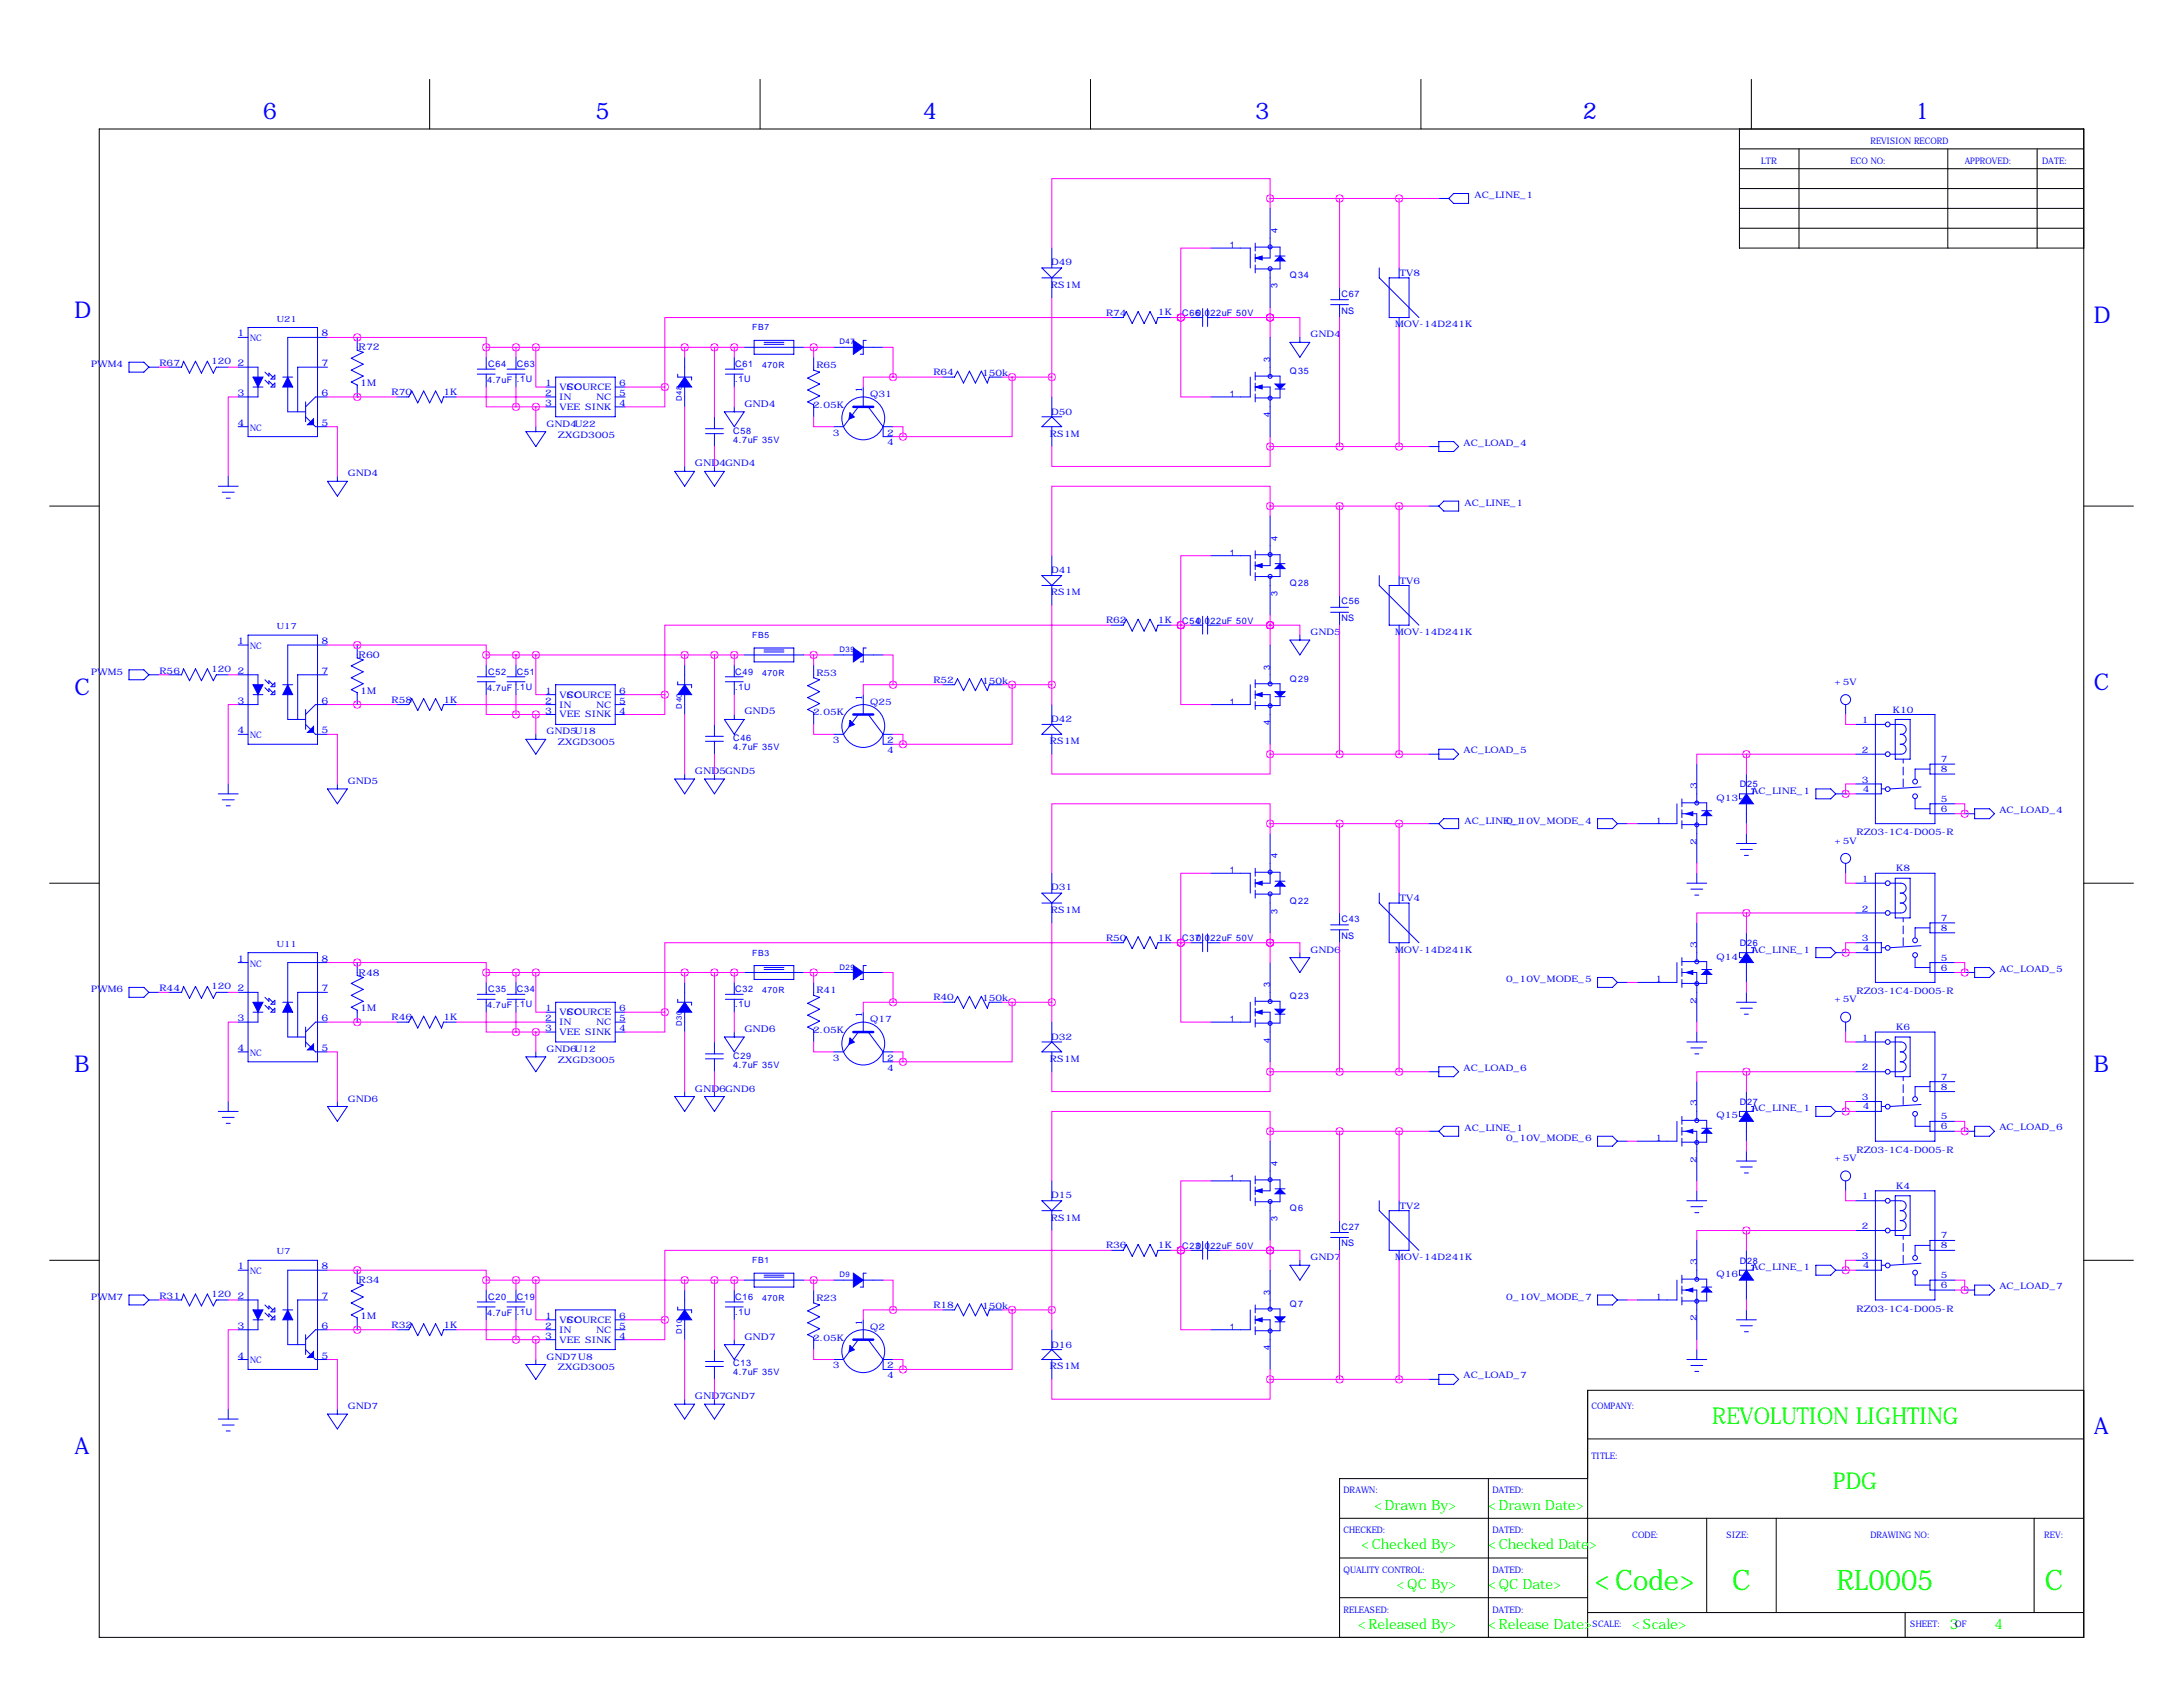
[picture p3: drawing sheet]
<svg xmlns="http://www.w3.org/2000/svg" width="559mm" height="432mm" viewBox="0 0 559 432" stroke-linecap="round" stroke-linejoin="round" font-family="sans-serif">
<defs><g id="words">
<g font-size="7.3" fill="#0f0">
<text x="408.3" y="407">&lt;Code&gt;</text>
<text x="443.4" y="407">C</text>
<text x="470.2" y="407">RL0005</text>
<text x="523.4" y="407">C</text>
</g>
<g font-size="5.9" fill="#00f">
<text x="67.3" y="30.5">6</text>
<text x="152.4" y="30.5">5</text>
<text x="236.2" y="30.5">4</text>
<text x="321.3" y="30.5">3</text>
<text x="405.1" y="30.5">2</text>
<text x="490.2" y="30.5">1</text>
<text x="19" y="81.3">D</text>
<text x="535.9" y="82.6">D</text>
<text x="19" y="177.8">C</text>
<text x="535.9" y="176.5">C</text>
<text x="19" y="274.3">B</text>
<text x="535.9" y="274.3">B</text>
<text x="535.9" y="367">A</text>
<text x="19" y="372.1">A</text>
</g>
<g font-size="5.9" fill="#0f0">
<text x="438.3" y="364.5">REVOLUTION LIGHTING</text>
<text x="469.3" y="381.1">PDG</text>
</g>
<g font-size="3.6" fill="#0f0">
<text x="351.8" y="386.4">&lt;Drawn By&gt;</text>
<text x="381" y="386.4">&lt;Drawn Date&gt;</text>
<text x="348.5" y="396.6">&lt;Checked By&gt;</text>
<text x="381" y="396.6">&lt;Checked Date&gt;</text>
<text x="357.6" y="406.7">&lt;QC By&gt;</text>
<text x="381" y="406.7">&lt;QC Date&gt;</text>
<text x="347.6" y="416.9">&lt;Released By&gt;</text>
<text x="381" y="416.9">&lt;Release Date&gt;</text>
<text x="417.8" y="416.9">&lt;Scale&gt;</text>
<text x="499.1" y="416.9">3</text>
<text x="510.5" y="416.9">4</text>
</g>
<g font-size="2.4" fill="#00f">
<text x="60.8" y="86.1">1</text>
<text x="82.3" y="86.1">8</text>
<text x="91.8" y="89.7">R72</text>
<text x="60.8" y="93.7">2</text>
<text x="82.3" y="93.7">7</text>
<text x="60.8" y="101.3">3</text>
<text x="82.3" y="101.3">6</text>
<text x="92.2" y="98.8">1M</text>
<text x="190.6" y="104.1">GND4</text>
<text x="60.8" y="109">4</text>
<text x="82.3" y="109">5</text>
<text x="177.9" y="119.4">GND4GND4</text>
<text x="60.8" y="164.8">1</text>
<text x="82.3" y="164.8">8</text>
<text x="60.8" y="172.5">2</text>
<text x="82.3" y="172.5">7</text>
<text x="91.8" y="168.4">R60</text>
<text x="92.2" y="177.5">1M</text>
<text x="60.8" y="180.1">3</text>
<text x="82.3" y="180.1">6</text>
<text x="190.6" y="182.9">GND5</text>
<text x="60.8" y="187.7">4</text>
<text x="82.3" y="187.7">5</text>
<text x="177.9" y="198.1">GND5GND5</text>
<text x="60.8" y="246.1">1</text>
<text x="82.3" y="246.1">8</text>
<text x="91.8" y="249.7">R48</text>
<text x="60.8" y="253.7">2</text>
<text x="82.3" y="253.7">7</text>
<text x="60.8" y="261.4">3</text>
<text x="82.3" y="261.4">6</text>
<text x="92.2" y="258.8">1M</text>
<text x="60.8" y="269">4</text>
<text x="82.3" y="269">5</text>
<text x="190.6" y="264.2">GND6</text>
<text x="177.9" y="279.4">GND6GND6</text>
<text x="60.8" y="324.9">1</text>
<text x="82.3" y="324.9">8</text>
<text x="91.8" y="328.5">R34</text>
<text x="60.8" y="332.5">2</text>
<text x="82.3" y="332.5">7</text>
<text x="60.8" y="340.1">3</text>
<text x="82.3" y="340.1">6</text>
<text x="92.2" y="337.6">1M</text>
<text x="60.8" y="347.7">4</text>
<text x="82.3" y="347.7">5</text>
<text x="190.6" y="342.9">GND7</text>
<text x="177.9" y="358.1">GND7GND7</text>
</g>
<g font-size="2.3" fill="#00f">
<text x="450.8" y="41.9">LTR</text>
<text x="473.7" y="41.9">ECO NO:</text>
<text x="478.8" y="36.8">REVISION RECORD</text>
<text x="502.9" y="41.9">APPROVED:</text>
<text x="522.7" y="41.9">DATE:</text>
<text x="377.4" y="50.8">AC_LINE_1</text>
<text x="327" y="59.7" transform="rotate(-90 327 59.7)">4</text>
<text x="314.8" y="63.5">1</text>
<text x="269.1" y="67.8">D49</text>
<text x="330.2" y="71.3">Q34</text>
<text x="358.4" y="70.6">TV8</text>
<text x="269" y="73.6">RS1M</text>
<text x="327" y="73.8" transform="rotate(-90 327 73.8)">3</text>
<text x="343.4" y="75.9">C67</text>
<text x="283.1" y="80.8">R74</text>
<text x="296.4" y="80.8">1K</text>
<text x="302.6" y="80.9">C66</text>
<text x="306.2" y="80.9">0.022uF 50V</text>
<text x="343.4" y="80.3">NS</text>
<text x="357.1" y="83.8">MOV-14D241K</text>
<text x="64" y="87.4">NC</text>
<text x="335.5" y="86.4">GND4</text>
<text x="23.4" y="94">PWM4</text>
<text x="40.8" y="93.7">R67</text>
<text x="54.1" y="93.2">120</text>
<text x="125" y="94">C64</text>
<text x="132.3" y="94">C63</text>
<text x="188.2" y="94">C61</text>
<text x="209" y="94.2">R65</text>
<text x="325.1" y="92.7" transform="rotate(-90 325.1 92.7)">3</text>
<text x="330.2" y="95.8">Q35</text>
<text x="100.3" y="101.1">R70</text>
<text x="113.5" y="101.1">1K</text>
<text x="124.7" y="98">4.7uF</text>
<text x="132.3" y="97.8">.1U</text>
<text x="139.5" y="98.8">1</text>
<text x="139.5" y="101.3">2</text>
<text x="143.3" y="99.8">VCC</text>
<text x="145.1" y="99.8">SOURCE</text>
<text x="158.5" y="101.3">5</text>
<text x="158.5" y="98.8">6</text>
<text x="188.2" y="97.8">.1U</text>
<text x="220.7" y="100.6" transform="rotate(-90 220.7 100.6)">1</text>
<text x="222.8" y="101.6">Q31</text>
<text x="238.9" y="96">R64</text>
<text x="251.4" y="96.2">150k</text>
<text x="314.8" y="101.6">1</text>
<text x="139.5" y="103.9">3</text>
<text x="143.3" y="102.4">IN</text>
<text x="143.3" y="104.9">VEE SINK</text>
<text x="152.7" y="102.4">NC</text>
<text x="158.5" y="103.9">4</text>
<text x="208.2" y="104.4">2.05K</text>
<text x="269.1" y="106.2">D50</text>
<text x="325.1" y="106.8" transform="rotate(-90 325.1 106.8)">4</text>
<text x="64" y="110.2">NC</text>
<text x="139.9" y="109.2">GND4U22</text>
<text x="142.8" y="112">ZXGD3005</text>
<text x="187.7" y="111">C58</text>
<text x="187.7" y="113.3">4.7uF 35V</text>
<text x="213.2" y="111.5">3</text>
<text x="227.1" y="111.5">2</text>
<text x="268.7" y="111.8">RS1M</text>
<text x="227.1" y="114">4</text>
<text x="374.6" y="114">AC_LOAD_4</text>
<text x="89.1" y="121.9">GND4</text>
<text x="374.9" y="129.5">AC_LINE_1</text>
<text x="314.8" y="142.2">1</text>
<text x="327" y="138.4" transform="rotate(-90 327 138.4)">4</text>
<text x="269.1" y="146.6">D41</text>
<text x="330.2" y="150">Q28</text>
<text x="358.4" y="149.4">TV6</text>
<text x="269" y="152.4">RS1M</text>
<text x="327" y="152.6" transform="rotate(-90 327 152.6)">3</text>
<text x="343.4" y="154.7">C56</text>
<text x="283.1" y="159.5">R62</text>
<text x="296.4" y="159.5">1K</text>
<text x="302.6" y="159.7">C54</text>
<text x="306.2" y="159.7">0.022uF 50V</text>
<text x="343.4" y="159">NS</text>
<text x="64" y="166.1">NC</text>
<text x="335.5" y="162.6">GND5</text>
<text x="357.1" y="162.5">MOV-14D241K</text>
<text x="23.4" y="172.7">PWM5</text>
<text x="40.8" y="172.4">R56</text>
<text x="54.1" y="172">120</text>
<text x="125" y="172.7">C52</text>
<text x="132.3" y="172.7">C51</text>
<text x="188.2" y="172.7">C49</text>
<text x="209" y="173">R53</text>
<text x="325.1" y="171.5" transform="rotate(-90 325.1 171.5)">3</text>
<text x="100.3" y="179.8">R58</text>
<text x="113.5" y="179.8">1K</text>
<text x="124.7" y="176.8">4.7uF</text>
<text x="132.3" y="176.5">.1U</text>
<text x="139.5" y="177.5">1</text>
<text x="143.3" y="178.6">VCC</text>
<text x="145.1" y="178.6">SOURCE</text>
<text x="158.5" y="177.5">6</text>
<text x="188.2" y="176.5">.1U</text>
<text x="220.7" y="179.3" transform="rotate(-90 220.7 179.3)">1</text>
<text x="238.9" y="174.8">R52</text>
<text x="251.4" y="175">150k</text>
<text x="330.2" y="174.5">Q29</text>
<text x="469.6" y="175.3">+5V</text>
<text x="139.5" y="180.1">2</text>
<text x="139.5" y="182.6">3</text>
<text x="143.3" y="181.1">IN</text>
<text x="143.3" y="183.6">VEE SINK</text>
<text x="152.7" y="181.1">NC</text>
<text x="158.5" y="182.6">4</text>
<text x="158.5" y="180.1">5</text>
<text x="208.2" y="183.1">2.05K</text>
<text x="222.8" y="180.3">Q25</text>
<text x="269.1" y="184.9">D42</text>
<text x="314.8" y="180.3">1</text>
<text x="325.1" y="185.6" transform="rotate(-90 325.1 185.6)">4</text>
<text x="476.6" y="185.1">1</text>
<text x="484.6" y="182.4">K10</text>
<text x="64" y="189">NC</text>
<text x="139.9" y="188">GND5U18</text>
<text x="142.8" y="190.7">ZXGD3005</text>
<text x="187.7" y="189.7">C46</text>
<text x="213.2" y="190.2">3</text>
<text x="227.1" y="190.2">2</text>
<text x="268.7" y="190.5">RS1M</text>
<text x="187.7" y="192">4.7uF 35V</text>
<text x="227.1" y="192.8">4</text>
<text x="374.6" y="192.8">AC_LOAD_5</text>
<text x="476.6" y="192.7">2</text>
<text x="496.8" y="195.1">7</text>
<text x="496.8" y="197.6">8</text>
<text x="89.1" y="200.7">GND5</text>
<text x="434.3" y="201.9" transform="rotate(-90 434.3 201.9)">3</text>
<text x="445.4" y="201.6">D25</text>
<text x="448.3" y="203.2">AC_LINE_1</text>
<text x="476.6" y="200.3">3</text>
<text x="476.9" y="202.7">4</text>
<text x="439.4" y="205">Q13</text>
<text x="496.8" y="205.2">5</text>
<text x="496.8" y="207.8">6</text>
<text x="511.8" y="208">AC_LOAD_4</text>
<text x="374.9" y="210.8">AC_LINE_1</text>
<text x="385.6" y="210.8">0_10V_MODE_4</text>
<text x="423.8" y="210.8">1</text>
<text x="469.6" y="215.9">+5V</text>
<text x="475.2" y="213.9">RZ03-1C4-D005-R</text>
<text x="327" y="219.7" transform="rotate(-90 327 219.7)">4</text>
<text x="434.3" y="216.3" transform="rotate(-90 434.3 216.3)">2</text>
<text x="269.1" y="227.8">D31</text>
<text x="314.8" y="223.5">1</text>
<text x="476.6" y="225.7">1</text>
<text x="485.4" y="223">K8</text>
<text x="269" y="233.7">RS1M</text>
<text x="327" y="233.8" transform="rotate(-90 327 233.8)">3</text>
<text x="330.2" y="231.3">Q22</text>
<text x="358.4" y="230.6">TV4</text>
<text x="476.6" y="233.3">2</text>
<text x="343.4" y="236">C43</text>
<text x="496.8" y="235.7">7</text>
<text x="496.8" y="238.3">8</text>
<text x="283.1" y="240.8">R50</text>
<text x="296.4" y="240.8">1K</text>
<text x="302.6" y="240.9">C37</text>
<text x="306.2" y="240.9">0.022uF 50V</text>
<text x="335.5" y="243.8">GND6</text>
<text x="343.4" y="240.3">NS</text>
<text x="357.1" y="243.8">MOV-14D241K</text>
<text x="434.3" y="242.6" transform="rotate(-90 434.3 242.6)">3</text>
<text x="439.4" y="245.6">Q14</text>
<text x="445.4" y="242.2">D26</text>
<text x="448.3" y="243.8">AC_LINE_1</text>
<text x="476.6" y="240.9">3</text>
<text x="476.9" y="243.3">4</text>
<text x="496.8" y="245.9">5</text>
<text x="64" y="247.4">NC</text>
<text x="385.6" y="251.5">0_10V_MODE_5</text>
<text x="423.8" y="251.5">1</text>
<text x="496.8" y="248.4">6</text>
<text x="511.8" y="248.7">AC_LOAD_5</text>
<text x="23.4" y="254">PWM6</text>
<text x="40.8" y="253.7">R44</text>
<text x="54.1" y="253.2">120</text>
<text x="125" y="254">C35</text>
<text x="132.3" y="254">C34</text>
<text x="132.3" y="257.8">.1U</text>
<text x="188.2" y="254">C32</text>
<text x="188.2" y="257.8">.1U</text>
<text x="209" y="254.2">R41</text>
<text x="238.9" y="256">R40</text>
<text x="251.4" y="256.3">150k</text>
<text x="325.1" y="252.7" transform="rotate(-90 325.1 252.7)">3</text>
<text x="330.2" y="255.8">Q23</text>
<text x="434.3" y="256.9" transform="rotate(-90 434.3 256.9)">2</text>
<text x="469.6" y="256.5">+5V</text>
<text x="475.2" y="254.5">RZ03-1C4-D005-R</text>
<text x="100.3" y="261.1">R46</text>
<text x="113.5" y="261.1">1K</text>
<text x="124.7" y="258.1">4.7uF</text>
<text x="139.5" y="258.8">1</text>
<text x="139.5" y="261.4">2</text>
<text x="139.5" y="263.9">3</text>
<text x="143.3" y="259.8">VCC</text>
<text x="143.3" y="262.4">IN</text>
<text x="145.1" y="259.8">SOURCE</text>
<text x="152.7" y="262.4">NC</text>
<text x="158.5" y="263.9">4</text>
<text x="158.5" y="261.4">5</text>
<text x="158.5" y="258.8">6</text>
<text x="220.7" y="260.6" transform="rotate(-90 220.7 260.6)">1</text>
<text x="222.8" y="261.6">Q17</text>
<text x="314.8" y="261.6">1</text>
<text x="485.4" y="263.7">K6</text>
<text x="139.9" y="269.2">GND6U12</text>
<text x="143.3" y="264.9">VEE SINK</text>
<text x="208.2" y="264.4">2.05K</text>
<text x="269.1" y="266.2">D32</text>
<text x="325.1" y="266.9" transform="rotate(-90 325.1 266.9)">4</text>
<text x="476.6" y="266.3">1</text>
<text x="64" y="270.2">NC</text>
<text x="142.8" y="272">ZXGD3005</text>
<text x="187.7" y="271">C29</text>
<text x="187.7" y="273.3">4.7uF 35V</text>
<text x="213.2" y="271.5">3</text>
<text x="227.1" y="271.5">2</text>
<text x="227.1" y="274">4</text>
<text x="268.7" y="271.8">RS1M</text>
<text x="374.6" y="274.1">AC_LOAD_6</text>
<text x="476.6" y="274">2</text>
<text x="89.1" y="281.9">GND6</text>
<text x="476.6" y="281.6">3</text>
<text x="496.8" y="276.4">7</text>
<text x="496.8" y="278.9">8</text>
<text x="434.3" y="283.2" transform="rotate(-90 434.3 283.2)">3</text>
<text x="439.4" y="286.3">Q15</text>
<text x="445.4" y="282.8">D27</text>
<text x="448.3" y="284.5">AC_LINE_1</text>
<text x="476.9" y="284">4</text>
<text x="496.8" y="286.5">5</text>
<text x="374.9" y="289.6">AC_LINE_1</text>
<text x="385.6" y="292.1">0_10V_MODE_6</text>
<text x="423.8" y="292.1">1</text>
<text x="496.8" y="289.1">6</text>
<text x="511.8" y="289.3">AC_LOAD_6</text>
<text x="327" y="298.4" transform="rotate(-90 327 298.4)">4</text>
<text x="434.3" y="297.6" transform="rotate(-90 434.3 297.6)">2</text>
<text x="469.6" y="297.2">+5V</text>
<text x="475.2" y="295.1">RZ03-1C4-D005-R</text>
<text x="314.8" y="302.3">1</text>
<text x="485.4" y="304.3">K4</text>
<text x="269.1" y="306.6">D15</text>
<text x="330.2" y="310">Q6</text>
<text x="358.4" y="309.4">TV2</text>
<text x="476.6" y="307">1</text>
<text x="269" y="312.4">RS1M</text>
<text x="327" y="312.6" transform="rotate(-90 327 312.6)">3</text>
<text x="343.4" y="314.7">C27</text>
<text x="476.6" y="314.6">2</text>
<text x="496.8" y="317">7</text>
<text x="283.1" y="319.5">R36</text>
<text x="296.4" y="319.5">1K</text>
<text x="302.6" y="319.7">C23</text>
<text x="306.2" y="319.7">0.022uF 50V</text>
<text x="335.5" y="322.6">GND7</text>
<text x="343.4" y="319">NS</text>
<text x="357.1" y="322.6">MOV-14D241K</text>
<text x="434.3" y="323.8" transform="rotate(-90 434.3 323.8)">3</text>
<text x="445.4" y="323.5">D28</text>
<text x="476.6" y="322.2">3</text>
<text x="496.8" y="319.5">8</text>
<text x="64" y="326.1">NC</text>
<text x="439.4" y="326.9">Q16</text>
<text x="448.3" y="325.1">AC_LINE_1</text>
<text x="476.9" y="324.6">4</text>
<text x="496.8" y="327.2">5</text>
<text x="496.8" y="329.7">6</text>
<text x="511.8" y="329.9">AC_LOAD_7</text>
<text x="23.4" y="332.7">PWM7</text>
<text x="40.8" y="332.5">R31</text>
<text x="54.1" y="332">120</text>
<text x="125" y="332.7">C20</text>
<text x="132.3" y="332.7">C19</text>
<text x="188.2" y="332.7">C16</text>
<text x="209" y="333">R23</text>
<text x="238.9" y="334.8">R18</text>
<text x="251.4" y="335">150k</text>
<text x="325.1" y="331.5" transform="rotate(-90 325.1 331.5)">3</text>
<text x="330.2" y="334.5">Q7</text>
<text x="385.6" y="332.7">0_10V_MODE_7</text>
<text x="423.8" y="332.7">1</text>
<text x="475.2" y="335.8">RZ03-1C4-D005-R</text>
<text x="100.3" y="339.9">R32</text>
<text x="113.5" y="339.8">1K</text>
<text x="124.7" y="336.8">4.7uF</text>
<text x="132.3" y="336.5">.1U</text>
<text x="139.5" y="337.6">1</text>
<text x="139.5" y="340.1">2</text>
<text x="143.3" y="338.6">VCC</text>
<text x="143.3" y="341.1">IN</text>
<text x="145.1" y="338.6">SOURCE</text>
<text x="152.7" y="341.1">NC</text>
<text x="158.5" y="340.1">5</text>
<text x="158.5" y="337.6">6</text>
<text x="188.2" y="336.5">.1U</text>
<text x="220.7" y="339.3" transform="rotate(-90 220.7 339.3)">1</text>
<text x="222.8" y="340.4">Q2</text>
<text x="314.8" y="340.4">1</text>
<text x="434.3" y="338.2" transform="rotate(-90 434.3 338.2)">2</text>
<text x="139.5" y="342.6">3</text>
<text x="139.9" y="348">GND7U8</text>
<text x="143.3" y="343.7">VEE SINK</text>
<text x="158.5" y="342.6">4</text>
<text x="208.2" y="343.2">2.05K</text>
<text x="269.1" y="344.9">D16</text>
<text x="325.1" y="345.6" transform="rotate(-90 325.1 345.6)">4</text>
<text x="64" y="349">NC</text>
<text x="142.8" y="350.8">ZXGD3005</text>
<text x="187.7" y="349.8">C13</text>
<text x="187.7" y="352">4.7uF 35V</text>
<text x="213.2" y="350.2">3</text>
<text x="227.1" y="350.2">2</text>
<text x="227.1" y="352.8">4</text>
<text x="268.7" y="350.5">RS1M</text>
<text x="374.6" y="352.8">AC_LOAD_7</text>
<text x="89.1" y="360.7">GND7</text>
<text x="407.4" y="360.7">COMPANY:</text>
<text x="407.4" y="373.4">TITLE:</text>
<text x="343.9" y="382.3">DRAWN:</text>
<text x="382" y="382.3">DATED:</text>
<text x="343.9" y="392.4">CHECKED:</text>
<text x="382" y="392.4">DATED:</text>
<text x="417.8" y="393.7">CODE:</text>
<text x="442" y="393.7">SIZE:</text>
<text x="478.8" y="393.7">DRAWING NO:</text>
<text x="523.2" y="393.7">REV:</text>
<text x="343.9" y="402.6">QUALITY CONTROL:</text>
<text x="382" y="402.6">DATED:</text>
<text x="343.9" y="412.7">RELEASED:</text>
<text x="382" y="412.7">DATED:</text>
<text x="407.7" y="416.6">SCALE:</text>
<text x="488.9" y="416.6">SHEET:</text>
<text x="500.5" y="416.6">OF</text>
</g>
<g font-size="2.2" fill="#00f">
<text x="70.9" y="82.3">U21</text>
<text x="192.5" y="84.6">FB7</text>
<text x="195.1" y="94.2">470R</text>
<text x="70.9" y="161">U17</text>
<text x="192.5" y="163.3">FB5</text>
<text x="195.1" y="173">470R</text>
<text x="70.9" y="242.3">U11</text>
<text x="192.5" y="244.6">FB3</text>
<text x="195.1" y="254.3">470R</text>
<text x="70.9" y="321.1">U7</text>
<text x="192.5" y="323.3">FB1</text>
<text x="195.1" y="333">470R</text>
</g>
<g font-size="2" fill="#00f">
<text x="214.9" y="88.1">D47</text>
<text x="174.5" y="102.6" transform="rotate(-90 174.5 102.6)">D48</text>
<text x="214.9" y="166.9">D39</text>
<text x="174.5" y="181.4" transform="rotate(-90 174.5 181.4)">D40</text>
<text x="214.9" y="248.2">D29</text>
<text x="174.5" y="262.6" transform="rotate(-90 174.5 262.6)">D30</text>
<text x="214.9" y="326.9">D9</text>
<text x="174.5" y="341.4" transform="rotate(-90 174.5 341.4)">D10</text>
</g>
</g></defs>
<g fill="none" stroke="#000" stroke-width=".26">
<path d="M25.4 33h508v386.1h-508zM110 20.3v12.7M194.6 20.3v12.7M279.1 20.3v12.7M363.7 20.3v12.7M445.3 38.1h88.1M445.3 33v30.5h88.1M448.3 20.3v12.7M460.5 38.1v25.4M498.6 38.1v25.4M521.5 38.1v25.4M445.3 48.3h88.1"/>
<path d="M445.3 43.2h88.1M445.3 53.3h88.1M445.3 58.4h88.1M12.7 129.5h12.7M533.4 129.5h12.7M12.7 226.1h12.7M533.4 226.1h12.7M12.7 322.6h12.7M533.4 322.6h12.7M533.4 355.9h-127v63.2M381 378.5v40.6M406.4 368.3h127"/>
<path d="M406.4 378.5h-63.5v40.6M342.9 388.6h190.5M342.9 398.8h63.5M436.9 388.6v24.1M454.7 388.6v24.1M520.7 388.6v24.1M342.9 408.9h63.5M406.4 412.7h127M487.7 412.7v6.4"/>
</g>
<g fill="none" stroke="#00f" stroke-width=".26">
<path d="M325.1 53.3v12.7h-3.8M368.3 50.8h2.5M370.8 50.8l1.3-1.3h3.8v2.6h-3.8zM266.7 71.1h5.1M266.7 68.6h5.1l-2.6 2.5zM269.2 63.5v5.1M269.2 71.1v5.1M307.8 79v4.6M309.1 79v4.6M309.9 63.5h10.1v5.1M321.3 63.2h6.4v2.3M321.3 62.2v2.1"/>
<path d="M321.3 65v2.1M321.3 67.8v2M325.1 68.8v9.9M326.4 65.5h2.5M327.7 66.8v2h-6.4M340.6 78h4.6M340.6 76.7h4.6M342.9 73.7v3M342.9 78v3.3M353.1 68.6v2.5l10.1 10.2M355.6 71.1h5.1v10.2h-5.1zM358.1 68.6v2.5"/>
<path d="M33 92.7h3.8l1.3 1.3-1.3 1.2h-3.8zM38.1 94h2.5M43.2 94h3.3l.5-1.5 1.5 3 1.5-3 1.6 3 1.5-3 1.5 3 .8-1.5h3M61 94h5v2.5M61 86.4h2.5M63.5 83.8h17.8v28h-17.8zM64.8 99.1h2.5M66 99.1v2.5h-5M67.8 95.2l1 1.1v-.8l1 1M67.8 97.3l1 1v-.8l1 1.1M69.3 97l1.1-1v1zM70.4 98v1.1h-1.1z"/>
<path d="M72.4 96.5h2.5M73.7 99.1v6.3h4.5M83.8 94h-7.6v11.4M83.8 86.4h-10.1v10.1M91.4 86.4v3.3l1.6 .5-3.1 1.5 3.1 1.5-3.1 1.5 3.1 1.6-3.1 1.5 1.5 .8v3M122.2 95.8h4.5M122.2 94.5h4.5M124.5 91.4v3.1M124.5 95.8v3.3M129.8 95.8h4.6M129.8 94.5h4.6M132.1 91.4v3.1"/>
<path d="M132.1 95.8v3.3M139.7 99.1h2.5M142.2 96.5h15.3v10.2h-15.3zM157.5 99.1h2.5M173.5 95.8v.7h3.5v.8M175.3 91.4v5.1M175.3 99.1v5M185.7 95.8h4.5M185.7 94.5h4.5M188 91.4v3.1M188 95.8v3.3M190.5 88.9h15.2"/>
<path d="M193 87.1h10.2v3.6h-10.2zM195.6 88.1h5.1M195.6 87.6h5.1M208.3 91.4v3.3l1.5 .5-3 1.6 3 1.5-3 1.5 3 1.5-3 1.6 1.5 .7v3.1M213.4 88.9h5M221 99.1v5M221 88.9h5.1M221.7 87.1h-.7v3.6h-.8M241.3 96.5h3l.8-1.5 1.5 3 1.6-3 1.5 3 1.5-3 1.5 3 .5-1.5h3.3M284.5 81.3h3l.8-1.5 1.5 3 1.5-3 1.6 3 1.5-3 1.5 3 .5-1.5h3.3M304.8 81.3h3M309.1 81.3h3.3"/>
<path d="M320 96.5v5.1h-10.1M321.3 99.1h3.8v12.7M321.3 96.3h6.4v2M321.3 95.2v2.1M321.3 98v2.1M325.1 86.4v9.9M326.4 99.6h2.5M327.7 99.6v2.3h-6.4M330.2 87.6h5.1l-2.6 3.8zM332.7 86.4v1.2M358.1 81.3v2.5M61 109.2h2.5"/>
<path d="M78.2 102.9v5M78.2 106.7l1.8 1.8M80.3 108.7l.5 .5h3M83.8 101.6h-3l-2.6 2.5M101.6 101.6h3l.8-1.5 1.5 3 1.6-3 1.5 3 1.5-3 1.5 3 .5-1.5h3.3M134.6 110.5h5.1l-2.5 3.8zM137.2 109.2v1.3M139.7 101.6h2.5M139.7 104.1h2.5M157.5 101.6h2.5M157.5 104.1h2.5M175.3 119.4v1.2"/>
<path d="M180.6 111h4.6M180.6 109.7h4.6M182.9 106.7v3M182.9 111v3.3M182.9 119.4v1.2M185.4 105.4h5.1l-2.5 3.8zM188 104.1v1.3M219.7 104.1l-3.8 5.1h-2.5M222.2 104.1l3.9 5.1M226.1 109.2h2.5M226.1 109.2v2.6h2.5M266.7 109.2l2.5-2.5 2.6 2.5z"/>
<path d="M266.7 106.7h5.1M269.2 101.6v5.1M269.2 109.2v5.1M321.3 100.8v2.1M365.8 114.3h2.5M368.3 113h3.8l1.3 1.3-1.3 1.3h-3.8zM55.9 124.5h5.1M56.9 126h3M57.9 127.5h1M58.4 121.9v2.6M83.8 123.2h5.1l-2.5 3.8zM86.4 121.9v1.3"/>
<path d="M172.7 120.6h5.1l-2.5 3.9zM180.3 120.6h5.1l-2.5 3.9zM325.1 132.1v12.7h-3.8M365.8 129.5h2.5M369.6 128.3h3.8v2.5h-3.8l-1.3-1.3zM266.7 149.9h5.1M266.7 147.3h5.1l-2.6 2.6zM269.2 142.2v5.1M269.2 149.9v5M307.8 157.7v4.6M309.1 157.7v4.6M309.9 142.2h10.1v5.1"/>
<path d="M321.3 142h6.4v2.3M321.3 141v2M321.3 143.8v2M321.3 146.6v2M325.1 147.6v9.9M326.4 144.3h2.5M327.7 145.5v2.1h-6.4M340.6 156.7h4.6M340.6 155.4h4.6M342.9 152.4v3M342.9 156.7v3.3M353.1 147.3v2.6l10.1 10.1"/>
<path d="M355.6 149.9h5.1v10.1h-5.1zM358.1 147.3v2.6M33 171.4h3.8l1.3 1.3-1.3 1.3h-3.8zM38.1 172.7h2.5M43.2 172.7h3.3l.5-1.5 1.5 3 1.5-3 1.6 3 1.5-3 1.5 3 .8-1.5h3M61 172.7h5v2.6M61 165.1h2.5M63.5 162.6h17.8v27.9h-17.8zM64.8 177.8h2.5M66 177.8v2.5h-5M67.8 174l1 1v-.8l1 1.1M67.8 176l1 1v-.7l1 1"/>
<path d="M70.4 176.8v1h-1.1zM70.4 174.8v1h-1.1zM72.4 175.3h2.5M73.7 177.8v6.3h4.5M83.8 165.1h-10.1v10.2M83.8 172.7h-7.6v11.4M91.4 165.1v3.3l1.6 .5-3.1 1.5 3.1 1.6-3.1 1.5 3.1 1.5-3.1 1.5 1.5 .8v3M122.2 174.5h4.5M122.2 173.2h4.5M124.5 170.2v3M124.5 174.5v3.3M129.8 174.5h4.6"/>
<path d="M129.8 173.2h4.6M132.1 170.2v3M132.1 174.5v3.3M139.7 177.8h2.5M142.2 175.3h15.3v10.1h-15.3zM157.5 177.8h2.5M173.5 174.5v.8h3.5v.7M175.3 170.2v5.1M175.3 177.8v5.1M185.7 174.5h4.5M185.7 173.2h4.5M188 170.2v3"/>
<path d="M188 174.5v3.3M190.5 167.6h15.2M193 165.9h10.2v3.5h-10.2zM195.6 166.9h5.1M195.6 166.4h5.1M208.3 170.2v3.3l1.5 .5-3 1.5 3 1.5-3 1.6 3 1.5-3 1.5 1.5 .8v3M213.4 167.6h5M221 177.8v5.1M221 167.6h5.1M221.7 165.9h-.7v3.5h-.8M241.3 175.3h3l.8-1.6 1.5 3.1 1.6-3.1 1.5 3.1 1.5-3.1 1.5 3.1 .5-1.5h3.3M284.5 160h3l.8-1.5 1.5 3 1.5-3 1.6 3 1.5-3 1.5 3 .5-1.5h3.3"/>
<path d="M304.8 160h3M309.1 160h3.3M320 175.3v5h-10.1M321.3 177.8h3.8v12.7M321.3 175h6.4v2M321.3 174v2M321.3 176.8v2M321.3 179.6v2M325.1 165.1v9.9M326.4 178.3h2.5M327.7 178.3v2.3h-6.4M330.2 163.8h5.1l-2.6 3.8z"/>
<path d="M332.7 162.6v1.2M358.1 160v2.6M61 188h2.5M78.2 181.6v5.1M78.2 185.4l1.8 1.8M80.3 187.5l.5 .5h3M83.8 180.3h-3l-2.6 2.6M101.6 180.3h3l.8-1.5 1.5 3.1 1.6-3.1 1.5 3.1 1.5-3.1 1.5 3.1 .5-1.6h3.3M134.6 189.2h5.1l-2.5 3.8zM137.2 188v1.2M139.7 180.3h2.5M139.7 182.9h2.5"/>
<path d="M157.5 180.3h2.5M157.5 182.9h2.5M172.7 199.4h5.1l-2.5 3.8zM175.3 198.1v1.3M180.3 199.4h5.1l-2.5 3.8zM180.6 189.7h4.6M180.6 188.5h4.6M182.9 185.4v3.1M182.9 189.7v3.3M182.9 198.1v1.3M185.4 184.1h5.1l-2.5 3.9zM188 182.9v1.2"/>
<path d="M219.7 182.9l-3.8 5.1h-2.5M222.2 182.9l3.9 5.1M226.1 188v2.5h2.5M226.1 188h2.5M266.7 185.4h5.1M269.2 180.3v5.1M269.2 188v5M269.2 185.4l2.6 2.6h-5.1zM365.8 193h2.5M368.3 191.8h3.8l1.3 1.2-1.3 1.3h-3.8zM434.3 195.6v9.9M447 198.1v5.1"/>
<path d="M472.4 180.3v2.6M475 185.4h7.6M475 193h7.6M480.1 182.9h15.2v27.9h-15.2zM483.9 185.4h2.5M483.9 193h2.5M485.1 184.1h3.8v10.2h-3.8zM486.4 185.4a1.27 1.27 0 0 1 1.5 1.3 1.27 1.27 0 0 1-1.5 1.2 1.29 1.29 0 0 1 1.5 1.3 1.29 1.29 0 0 1-1.5 1.3M486.4 190.5a1.27 1.27 0 0 1 1.5 1.3 1.27 1.27 0 0 1-1.5 1.2M487.2 194.3v1M487.2 196.3v2.1M487.2 199.4v2"/>
<path d="M494 196.8h-3.8v2.6M500.4 195.6h-6.4v2.5h6.4M55.9 203.2h5.1M56.9 204.7h3M57.9 206.2h1M58.4 200.7v2.5M83.8 201.9h5.1l-2.5 3.8zM86.4 200.7v1.2M325.1 213.4v12.7h-3.8M365.8 210.8h2.5M369.6 209.5h3.8v2.6h-3.8l-1.3-1.3zM408.9 209.5h3.8l1.3 1.3-1.3 1.3h-3.8z"/>
<path d="M414 210.8h2.6M429.3 205.7v5.1h-10.2M430.5 208.3h3.8v12.7M430.5 205.5h6.4v2M430.5 204.5v2M430.5 207.3v2M430.5 210.1v2M435.6 207.5h2.5M436.9 208.8v2.3h-6.4M444.5 215.9h5.1M445.5 217.4h3.1M446.5 218.9h1"/>
<path d="M447 205.7v5.1M447 213.4v2.5M448.3 201.9h.5v1.3h-3.5v1.3h.5M464.8 201.9h3.8l1.3 1.3-1.3 1.3h-3.8zM469.9 203.2h2.5M475 200.7h6.6v2.5h-6.6M481.6 201.9h1M490.2 204.5v2.5h3.8M491.7 201.4l-7.8 .5M500.4 205.7h-6.4v2.6h6.4M502.9 208.3h2.6M505.5 207h3.8l1.2 1.3-1.2 1.2h-3.8z"/>
<path d="M266.7 231.1h5.1M266.7 228.6h5.1l-2.6 2.5zM269.2 223.5v5.1M269.2 231.1v5.1M307.8 239v4.6M309.1 239v4.6M309.9 223.5h10.1v5.1M321.3 223.3h6.4v2.3M321.3 222.2v2.1M321.3 225v2.1M321.3 227.8v2.1M325.1 228.9v9.9"/>
<path d="M326.4 225.6h2.5M327.7 226.8v2.1h-6.4M340.6 238h4.6M340.6 236.7h4.6M342.9 233.7v3M342.9 238v3.3M353.1 228.6v2.5l10.1 10.2M355.6 231.1h5.1v10.2h-5.1zM358.1 228.6v2.5M431.8 226.1h5.1M432.8 227.6h3.1M433.8 229.1h1"/>
<path d="M434.3 223.5v2.6M434.3 236.2v9.9M447 238.8v5M472.4 221v2.5M475 226.1h7.6M475 233.7h7.6M480.1 223.5h15.2v28h-15.2zM483.9 226.1h2.5M483.9 233.7h2.5M485.1 224.8h3.8v10.1h-3.8zM486.4 226.1a1.27 1.27 0 0 1 1.5 1.2 1.27 1.27 0 0 1-1.5 1.3M486.4 228.6a1.27 1.27 0 0 1 1.5 1.3 1.27 1.27 0 0 1-1.5 1.2"/>
<path d="M486.4 231.2a1.27 1.27 0 0 1 1.5 1.2 1.27 1.27 0 0 1-1.5 1.3M487.2 234.9v1.1M487.2 237v2M494 237.5h-3.8v2.5M500.4 236.2h-6.4v2.6h6.4M33 252.7h3.8l1.3 1.3-1.3 1.3h-3.8zM38.1 254h2.5M43.2 254h3.3l.5-1.5 1.5 3 1.5-3 1.6 3 1.5-3 1.5 3 .8-1.5h3M61 246.4h2.5M61 254h5v2.5M63.5 243.8h17.8v28h-17.8zM64.8 259.1h2.5"/>
<path d="M66 259.1v2.5h-5M67.8 255.3l1 1v-.8l1 1M67.8 257.3l1 1v-.7l1 1M69.3 257l1.1-1v1zM70.4 258.1v1h-1.1zM72.4 256.5h2.5M73.7 259.1v6.3h4.5M83.8 246.4h-10.1v10.1M83.8 254h-7.6v11.4M91.4 246.4v3.3l1.6 .5-3.1 1.5 3.1 1.5-3.1 1.6 3.1 1.5-3.1 1.5 1.5 .8v3M122.2 255.8h4.5M122.2 254.5h4.5"/>
<path d="M124.5 251.5v3M124.5 255.8v3.3M129.8 255.8h4.6M129.8 254.5h4.6M132.1 251.5v3M132.1 255.8v3.3M139.7 259.1h2.5M142.2 256.5h15.3v10.2h-15.3zM157.5 259.1h2.5M173.5 255.8v.7h3.5v.8M175.3 251.5v5M175.3 259.1v5.1"/>
<path d="M185.7 255.8h4.5M185.7 254.5h4.5M188 251.5v3M188 255.8v3.3M190.5 248.9h15.2M193 247.1h10.2v3.6h-10.2zM195.6 248.2h5.1M195.6 247.6h5.1M208.3 251.5v3.3l1.5 .5-3 1.5 3 1.5-3 1.5 3 1.6-3 1.5 1.5 .8v3M213.4 248.9h5M221 259.1v5.1M221 248.9h5.1"/>
<path d="M221.7 247.1h-.7v3.6h-.8M241.3 256.5h3l.8-1.5 1.5 3.1 1.6-3.1 1.5 3.1 1.5-3.1 1.5 3.1 .5-1.6h3.3M284.5 241.3h3l.8-1.5 1.5 3 1.5-3 1.6 3 1.5-3 1.5 3 .5-1.5h3.3M304.8 241.3h3M309.1 241.3h3.3M320 256.5v5.1h-10.1M321.3 259.1h3.8v12.7M321.3 256.3h6.4v2M321.3 255.3v2M321.3 258.1v2M325.1 246.4v9.9M326.4 259.6h2.5"/>
<path d="M327.7 259.6v2.3h-6.4M330.2 245.1h5.1l-2.6 3.8zM332.7 243.8v1.3M358.1 241.3v2.5M408.9 250.2h3.8l1.3 1.3-1.3 1.2h-3.8zM414 251.5h2.6M429.3 246.4v5.1h-10.2M430.5 248.9h3.8v12.7M430.5 246.1h6.4v2.1M430.5 245.1v2M430.5 247.9v2M430.5 250.7v2"/>
<path d="M435.6 248.2h2.5M436.9 249.4v2.3h-6.4M444.5 256.5h5.1M445.5 258.1h3.1M446.5 259.6h1M447 246.4v5.1M447 254v2.5M448.3 242.6h.5v1.2h-3.5v1.3h.5M464.8 242.6h3.8l1.3 1.2-1.3 1.3h-3.8zM469.9 243.8h2.5M475 241.3h6.6v2.5h-6.6M481.6 242.6h1"/>
<path d="M487.2 240v2.1M490.2 245.1v2.5h3.8M491.7 242.1l-7.8 .5M500.4 246.4h-6.4v2.5h6.4M502.9 248.9h2.6M505.5 247.6h3.8l1.2 1.3-1.2 1.3h-3.8zM61 269.2h2.5M78.2 262.9v5.1M78.2 266.7l1.8 1.8M80.3 268.7l.5 .5h3M83.8 261.6h-3l-2.6 2.6M101.6 261.6h3l.8-1.5 1.5 3 1.6-3 1.5 3 1.5-3 1.5 3 .5-1.5h3.3"/>
<path d="M134.6 270.5h5.1l-2.5 3.8zM137.2 269.2v1.3M139.7 261.6h2.5M139.7 264.2h2.5M157.5 261.6h2.5M157.5 264.2h2.5M175.3 279.4v1.3M180.6 271h4.6M180.6 269.7h4.6M182.9 266.7v3M182.9 271v3.3M182.9 279.4v1.3"/>
<path d="M185.4 265.4h5.1l-2.5 3.8zM188 264.2v1.2M219.7 264.2l-3.8 5h-2.5M222.2 264.2l3.9 5M226.1 269.2v2.6h2.5M226.1 269.2h2.5M266.7 269.2l2.5-2.5 2.6 2.5zM266.7 266.7h5.1M269.2 261.6v5.1M269.2 269.2v5.1M321.3 260.9v2M365.8 274.3h2.5"/>
<path d="M368.3 273h3.8l1.3 1.3-1.3 1.3h-3.8zM431.8 266.7h5.1M432.8 268.2h3.1M433.8 269.7h1M434.3 264.2v2.5M434.3 276.9v9.9M447 279.4v5.1M472.4 261.6v2.6M475 266.7h7.6M475 274.3h7.6M480.1 264.2h15.2v27.9h-15.2zM483.9 266.7h2.5a1.27 1.27 0 0 1 1.5 1.3 1.27 1.27 0 0 1-1.5 1.2"/>
<path d="M483.9 274.3h2.5M485.1 265.4h3.8v10.2h-3.8zM486.4 269.3a1.27 1.27 0 0 1 1.5 1.2 1.27 1.27 0 0 1-1.5 1.3 1.29 1.29 0 0 1 1.5 1.2 1.29 1.29 0 0 1-1.5 1.3M487.2 275.6v1M487.2 277.6v2.1M494 278.1h-3.8v2.6M500.4 276.9h-6.4v2.5h6.4M55.9 284.5h5.1M56.9 286h3M57.9 287.5h1M58.4 281.9v2.6M83.8 283.2h5.1l-2.5 3.8z"/>
<path d="M86.4 281.9v1.3M172.7 280.7h5.1l-2.5 3.8zM180.3 280.7h5.1l-2.5 3.8zM325.1 292.1v12.7h-3.8M365.8 289.6h2.5M368.3 289.6l1.3-1.3h3.8v2.5h-3.8zM408.9 290.8h3.8l1.3 1.3-1.3 1.3h-3.8zM414 292.1h2.6M429.3 287v5.1h-10.2M430.5 289.6h3.8v12.7M430.5 286.8h6.4v2M430.5 285.8v2"/>
<path d="M430.5 288.5v2.1M430.5 291.3v2.1M435.6 288.8h2.5M436.9 290.1v2.3h-6.4M444.5 297.2h5.1M445.5 298.7h3.1M447 287v5.1M447 294.6v2.6M448.3 283.2h.5v1.3h-3.5v1.3h.5M464.8 283.2h3.8l1.3 1.3-1.3 1.3h-3.8zM469.9 284.5h2.5M475 281.9h6.6v2.6h-6.6"/>
<path d="M481.6 283.2h1M487.2 280.7v2M490.2 285.8v2.5h3.8M491.7 282.7l-7.8 .5M500.4 287h-6.4v2.6h6.4M502.9 289.6h2.6M505.5 288.3h3.8l1.2 1.3-1.2 1.2h-3.8zM266.7 309.9h5.1M266.7 307.3h5.1l-2.6 2.6zM269.2 302.3v5M269.2 309.9v5.1M307.8 317.8v4.5"/>
<path d="M309.1 317.8v4.5M309.9 302.3h10.1v5M321.3 302h6.4v2.3M321.3 301v2M321.3 303.8v2M321.3 306.6v2M325.1 307.6v9.9M326.4 304.3h2.5M327.7 305.6v2h-6.4M340.6 316.7h4.6M340.6 315.5h4.6M342.9 312.4v3.1"/>
<path d="M342.9 316.7v3.3M353.1 307.3v2.6l10.1 10.1M355.6 309.9h5.1v10.1h-5.1zM358.1 307.3v2.6M431.8 307.3h5.1M432.8 308.9h3.1M433.8 310.4h1M434.3 304.8v2.5M434.3 317.5v9.9M446.5 300.2h1M472.4 302.3v2.5M475 307.3h7.6"/>
<path d="M475 315h7.6M480.1 304.8h15.2v27.9h-15.2zM483.9 307.3l2.5 .1a1.27 1.27 0 0 1 1.5 1.2 1.27 1.27 0 0 1-1.5 1.3M483.9 315h2.5M485.1 306.1h3.8v10.1h-3.8zM486.4 309.9a1.27 1.27 0 0 1 1.5 1.3 1.27 1.27 0 0 1-1.5 1.2 1.29 1.29 0 0 1 1.5 1.3 1.29 1.29 0 0 1-1.5 1.2M487.2 316.2v1M487.2 318.3v2M494 318.8h-3.8v2.5M500.4 317.5h-6.4v2.5h6.4M33 331.5h3.8l1.3 1.2-1.3 1.3h-3.8zM38.1 332.7h2.5"/>
<path d="M43.2 332.7h3.3l.5-1.5 1.5 3.1 1.5-3.1 1.6 3.1 1.5-3.1 1.5 3.1 .8-1.6h3M61 325.1h2.5M61 332.7h5v2.6M63.5 322.6h17.8v27.9h-17.8zM64.8 337.8h2.5M66 337.8v2.6h-5M67.8 334l1 1v-.7l1 1M67.8 336l1 1.1v-.8l1 1M70.4 336.8v1h-1.1zM70.4 334.8v1h-1.1zM72.4 335.3h2.5M73.7 337.8v6.4h4.5"/>
<path d="M83.8 325.1h-10.1v10.2M83.8 332.7h-7.6v11.5M91.4 325.1v3.3l1.6 .5-3.1 1.6 3.1 1.5-3.1 1.5 3.1 1.5-3.1 1.5 1.5 .8v3.1M122.2 334.5h4.5M122.2 333.2h4.5M124.5 330.2v3M124.5 334.5v3.3M129.8 334.5h4.6M129.8 333.2h4.6M132.1 330.2v3M132.1 334.5v3.3M139.7 337.8h2.5"/>
<path d="M142.2 335.3h15.3v10.1h-15.3zM157.5 337.8h2.5M173.5 334.5v.8h3.5v.7M175.3 330.2v5.1M175.3 337.8v5.1M185.7 334.5h4.5M185.7 333.2h4.5M188 330.2v3M188 334.5v3.3M190.5 327.7h15.2M193 325.9h10.2v3.5h-10.2zM195.6 326.4h5.1"/>
<path d="M195.6 326.9h5.1M208.3 330.2v3.3l1.5 .5-3 1.5 3 1.6-3 1.5 3 1.5-3 1.5 1.5 .8v3M213.4 327.7h5M221 337.8v5.1M221 327.7h5.1M221.7 325.9h-.7v3.5h-.8M241.3 335.3h3l.8-1.5 1.5 3 1.6-3 1.5 3 1.5-3 1.5 3 .5-1.5h3.3M284.5 320h3l.8-1.5 1.5 3.1 1.5-3.1 1.6 3.1 1.5-3.1 1.5 3.1 .5-1.6h3.3M304.8 320h3M309.1 320h3.3M320 335.3v5.1h-10.1M321.3 337.8h3.8v12.7"/>
<path d="M321.3 335h6.4v2.1M321.3 334v2M321.3 336.8v2M321.3 339.6v2M325.1 325.1v9.9M326.4 338.3h2.5M327.7 338.3v2.3h-6.4M330.2 323.8h5.1l-2.6 3.9zM332.7 322.6v1.2M358.1 320v2.6M408.9 331.5h3.8l1.3 1.2-1.3 1.3h-3.8zM414 332.7h2.6"/>
<path d="M429.3 327.7v5h-10.2M430.5 330.2h3.8v12.7M430.5 327.4h6.4v2M430.5 326.4v2M430.5 329.2v2M430.5 332v2M435.6 329.4h2.5M436.9 330.7v2.3h-6.4M444.5 337.8h5.1M445.5 339.3h3.1M447 320v5.1M447 327.7v5"/>
<path d="M447 335.3v2.5M448.3 323.8h.5v1.3h-3.5v1.3h.5M464.8 323.8h3.8l1.3 1.3-1.3 1.3h-3.8zM469.9 325.1h2.5M475 322.6h6.6v2.5h-6.6M481.6 323.8h1M487.2 321.3v2M490.2 326.4v2.5h3.8M491.7 323.3l-7.8 .5M500.4 327.7h-6.4v2.5h6.4M502.9 330.2h2.6M505.5 328.9h3.8l1.2 1.3-1.2 1.3h-3.8z"/>
<path d="M61 348h2.5M78.2 341.6v5.1M78.2 345.4l1.8 1.8M80.3 347.5l.5 .5h3M83.8 340.4h-3l-2.6 2.5M101.6 340.4h3l.8-1.6 1.5 3.1 1.6-3.1 1.5 3.1 1.5-3.1 1.5 3.1 .5-1.5h3.3M134.6 349.2h5.1l-2.5 3.9zM137.2 348v1.2M139.7 340.4h2.5M139.7 342.9h2.5M157.5 340.4h2.5M157.5 342.9h2.5"/>
<path d="M172.7 359.4h5.1l-2.5 3.8zM175.3 358.1v1.3M180.3 359.4h5.1l-2.5 3.8zM180.6 349.8h4.6M180.6 348.5h4.6M182.9 345.4v3.1M182.9 349.8v3.3M182.9 358.1v1.3M185.4 344.2h5.1l-2.5 3.8zM188 342.9v1.3M219.7 342.9l-3.8 5.1h-2.5M222.2 342.9l3.9 5.1"/>
<path d="M226.1 348v2.5h2.5M226.1 348h2.5M266.7 348l2.5-2.6 2.6 2.6zM266.7 345.4h5.1M269.2 340.4v5M269.2 348v5.1M365.8 353.1h2.5M368.3 351.8h3.8l1.3 1.3-1.3 1.2h-3.8zM431.8 348h5.1M432.8 349.5h3.1M433.8 351h1M434.3 345.4v2.6"/>
<path d="M446.5 340.9h1M55.9 363.2h5.1M56.9 364.7h3M57.9 366.3h1M58.4 360.7v2.5M83.8 361.9h5.1l-2.5 3.9zM86.4 360.7v1.2"/>
<circle cx="325.1" cy="63.2" r=".51"/>
<circle cx="325.1" cy="68.8" r=".51"/>
<circle cx="325.1" cy="96.3" r=".51"/>
<circle cx="221" cy="107.1" r="5.5"/>
<circle cx="325.1" cy="101.9" r=".51"/>
<circle cx="325.1" cy="147.5" r=".51"/>
<circle cx="325.1" cy="141.9" r=".51"/>
<circle cx="325.1" cy="175.1" r=".51"/>
<circle cx="472.4" cy="179.1" r="1.27"/>
<circle cx="221" cy="185.8" r="5.5"/>
<circle cx="325.1" cy="180.6" r=".51"/>
<circle cx="483.2" cy="193" r=".61"/>
<circle cx="483.2" cy="185.4" r=".61"/>
<circle cx="434.3" cy="205.5" r=".51"/>
<circle cx="434.3" cy="211.1" r=".51"/>
<circle cx="472.4" cy="219.7" r="1.27"/>
<circle cx="483.2" cy="202" r=".61"/>
<circle cx="490.2" cy="200.1" r=".61"/>
<circle cx="490.2" cy="203.8" r=".61"/>
<circle cx="325.1" cy="223.2" r=".51"/>
<circle cx="325.1" cy="228.8" r=".51"/>
<circle cx="483.2" cy="233.7" r=".61"/>
<circle cx="483.2" cy="226.1" r=".61"/>
<circle cx="325.1" cy="256.3" r=".51"/>
<circle cx="434.3" cy="246.2" r=".51"/>
<circle cx="434.3" cy="251.8" r=".51"/>
<circle cx="483.2" cy="242.6" r=".61"/>
<circle cx="490.2" cy="240.7" r=".61"/>
<circle cx="490.2" cy="244.4" r=".61"/>
<circle cx="221" cy="267.1" r="5.5"/>
<circle cx="325.1" cy="261.9" r=".51"/>
<circle cx="472.4" cy="260.3" r="1.27"/>
<circle cx="483.2" cy="266.7" r=".61"/>
<circle cx="483.2" cy="274.3" r=".61"/>
<circle cx="434.3" cy="292.4" r=".51"/>
<circle cx="434.3" cy="286.8" r=".51"/>
<circle cx="483.2" cy="283.3" r=".61"/>
<circle cx="490.2" cy="281.3" r=".61"/>
<circle cx="490.2" cy="285.1" r=".61"/>
<circle cx="325.1" cy="307.5" r=".51"/>
<circle cx="325.1" cy="302" r=".51"/>
<circle cx="472.4" cy="301" r="1.27"/>
<circle cx="483.2" cy="307.3" r=".61"/>
<circle cx="483.2" cy="315" r=".61"/>
<circle cx="325.1" cy="335.1" r=".51"/>
<circle cx="434.3" cy="327.5" r=".51"/>
<circle cx="434.3" cy="333" r=".51"/>
<circle cx="483.2" cy="323.9" r=".61"/>
<circle cx="490.2" cy="325.7" r=".61"/>
<circle cx="490.2" cy="322" r=".61"/>
<circle cx="221" cy="345.8" r="5.5"/>
<circle cx="325.1" cy="340.7" r=".51"/>
</g>
<path d="M218.4 104.1h5.1M218.4 182.9h5.1M218.4 264.2h5.1M218.4 342.9h5.1" fill="none" stroke="#00f" stroke-width=".63"/>
<g fill="#00f" stroke="#00f" stroke-width=".26">
<path d="M217.6 105.7l1.1 1-1.4 .6z"/>
<path d="M321.3 99.1l1.8-.5v1z"/>
<path d="M326.4 98.3h2.5l-1.2 1.3z"/>
<path d="M321.3 66l1.8-.5v1z"/>
<path d="M327.7 65.5l1.2 1.3h-2.5z"/>
<path d="M218.4 87.1l2.6 1.8-2.6 1.8z"/>
<path d="M217.6 184.4l1.1 1.1-1.4 .5z"/>
<path d="M321.3 177.8l1.8-.5v1z"/>
<path d="M326.4 177h2.5l-1.2 1.3z"/>
<path d="M321.3 144.8l1.8-.5v1z"/>
<path d="M327.7 144.3l1.2 1.2h-2.5z"/>
<path d="M218.4 165.9l2.6 1.7-2.6 1.8z"/>
<path d="M217.6 265.7l1.1 1.1-1.4 .5z"/>
<path d="M321.3 259.1l1.8-.5v1z"/>
<path d="M326.4 258.3h2.5l-1.2 1.3z"/>
<path d="M321.3 226.1l1.8-.5v1z"/>
<path d="M327.7 225.6l1.2 1.2h-2.5z"/>
<path d="M218.4 247.1l2.6 1.8-2.6 1.8z"/>
<path d="M217.6 344.4l1.1 1.1-1.4 .5z"/>
<path d="M321.3 337.8l1.8-.5v1z"/>
<path d="M326.4 337.1h2.5l-1.2 1.2z"/>
<path d="M321.3 304.8l1.8-.5v1z"/>
<path d="M327.7 304.3l1.2 1.3h-2.5z"/>
<path d="M218.4 325.9l2.6 1.8-2.6 1.7z"/>
<path d="M447 203.2l1.8 2.5h-3.5z"/>
<path d="M447 243.8l1.8 2.6h-3.5z"/>
<path d="M447 284.5l1.8 2.5h-3.5z"/>
<path d="M447 325.1l1.8 2.6h-3.5z"/>
<path d="M431.5 208.3l1.8-.5v1z"/>
<path d="M436.9 207.5l1.2 1.3h-2.5z"/>
<path d="M431.5 248.9l1.8-.5v1z"/>
<path d="M436.9 248.2l1.2 1.2h-2.5z"/>
<path d="M431.5 289.6l1.8-.5v1z"/>
<path d="M435.6 290.1l1.3-1.3 1.2 1.3z"/>
<path d="M431.5 330.2l1.8-.5v1z"/>
<path d="M436.9 329.4l1.2 1.3h-2.5z"/>
<path d="M64.8 96.5h2.5l-1.3 2.6z"/>
<path d="M78.7 108.7l1.6-1.5v1.5z"/>
<path d="M73.7 96.5l1.2 2.6h-2.5z"/>
<path d="M64.8 175.3h2.5l-1.3 2.5z"/>
<path d="M80.3 185.9v1.6h-1.6z"/>
<path d="M73.7 175.3l1.2 2.5h-2.5z"/>
<path d="M64.8 256.5h2.5l-1.3 2.6z"/>
<path d="M79.5 268l.8-.8v1.5h-1.6z"/>
<path d="M73.7 256.5l1.2 2.6h-2.5z"/>
<path d="M64.8 335.3h2.5l-1.3 2.5z"/>
<path d="M80.3 345.9v1.6h-1.6z"/>
<path d="M73.7 335.3l1.2 2.5h-2.5z"/>
<path d="M175.3 96.5l1.7 2.6h-3.5z"/>
<path d="M175.3 175.3l1.7 2.5h-3.5z"/>
<path d="M175.3 256.5l1.7 2.6h-3.5z"/>
<path d="M175.3 335.3l1.7 2.5h-3.5z"/>
</g>
<g fill="none" stroke="#f0f" stroke-width=".26">
<path d="M325.1 50.8v-5.1h-55.9v17.8M325.1 50.8v2.5M325.1 50.8h43.2M342.9 50.8v22.9M358.1 50.8v17.8M269.2 76.2v25.4M309.9 63.5h-7.6v17.8M325.1 78.7v7.7M40.6 94h2.6M58.4 94h2.6M83.8 86.4h7.6M91.4 86.4h.1"/>
<path d="M91.4 86.4h33.1v2.5M124.5 99.1v5h7.6M124.5 88.9h7.6M124.5 88.9v2.5M132.1 88.9h5.1M132.1 88.9v2.5M132.1 99.1v5M137.2 88.9v10.2h2.5M137.2 88.9h53.3M160 99.1h10.2M170.2 99.1v5h-10.2M175.3 88.9v2.5"/>
<path d="M182.9 88.9v17.8M188 88.9v2.5M188 99.1v5M205.7 88.9h7.7M208.3 88.9v2.5M226.1 88.9h2.5v7.6M228.6 96.5h-7.6v2.6M228.6 96.5h12.7M256.5 96.5h12.7M259.1 96.5v15.3h-28M284.5 81.3h-114.3v17.8M299.7 81.3h5.1"/>
<path d="M302.3 81.3h.1M302.3 81.3v20.3h7.6M312.4 81.3h12.7M325.1 81.3h.1M325.1 81.3h7.6v5.1M342.9 81.3v33M358.1 83.8v30.5M61 101.6h-2.6v20.3M83.8 109.2h2.6v12.7M83.8 101.6h17.8M91.4 101.6h.1M116.8 101.6h22.9"/>
<path d="M132.1 104.1h7.6M137.2 104.1v5.1M175.3 104.1v15.3M182.9 114.3v5.1M208.3 106.7v2.5h5.1M228.6 109.2h2.5v2.6M228.6 111.8h2.5M269.2 114.3v5.1h55.9v-5.1M325.1 111.8v2.5M325.1 114.3h40.7M325.1 129.5v-5h-55.9v17.7M325.1 129.5v2.6"/>
<path d="M325.1 129.5h40.7M342.9 129.5v22.9M358.1 129.5v17.8M269.2 154.9v25.4M309.9 142.2h-7.6v17.8M325.1 157.5v7.6M40.6 172.7h2.6M58.4 172.7h2.6M83.8 165.1h7.6M91.4 165.1h.1M91.4 165.1h33.1v2.5M124.5 177.8v5.1h7.6"/>
<path d="M124.5 167.6h7.6M124.5 167.6v2.6M132.1 167.6h5.1M132.1 167.6v2.6M132.1 177.8v5.1M137.2 167.6v10.2h2.5M137.2 167.6h53.3M160 177.8h10.2M170.2 177.8v5.1h-10.2M175.3 167.6v2.6M182.9 167.6v17.8M188 167.6v2.6"/>
<path d="M188 177.8v5.1M205.7 167.6h7.7M208.3 167.6v2.6M226.1 167.6h2.5v7.7M228.6 175.3h-7.6v2.5M228.6 175.3h12.7M256.5 175.3h12.7M259.1 175.3v15.2h-28M284.5 160h-114.3v17.8M299.7 160h5.1M302.3 160h.1M302.3 160v20.3h7.6"/>
<path d="M312.4 160h12.7M325.1 160h.1M325.1 160h7.6v2.6M342.9 160v33M358.1 162.6v30.4M61 180.3h-2.6v20.4M83.8 188h2.6v12.7M83.8 180.3h17.8M91.4 180.3h.1M116.8 180.3h22.9M132.1 182.9h7.6M137.2 182.9v5.1"/>
<path d="M175.3 182.9v15.2M182.9 193v5.1M208.3 185.4v2.6h5.1M228.6 188h2.5v2.5M228.6 190.5h2.5M269.2 193v5.1h55.9v-5.1M325.1 190.5v2.5M325.1 193h40.7M447 193h-12.7v2.6M447 193h28M447 193v5.1M472.4 182.9v2.5h2.6"/>
<path d="M325.1 210.8v-5.1h-55.9v17.8M325.1 210.8v2.6M325.1 210.8h40.7M342.9 210.8v22.9M358.1 210.8v17.8M416.6 210.8h2.5M447 210.8v2.6M472.4 203.2h.1M472.4 203.2h2.6M475 200.7h-2.6v2.5M500.4 205.7h2.5v2.6M500.4 208.3h2.5"/>
<path d="M502.9 208.3h.1M269.2 236.2v25.4M309.9 223.5h-7.6v17.8M325.1 238.8v7.6M434.3 221v2.5M447 233.7h-12.7v2.5M447 233.7v5.1M447 233.7h28M472.4 223.5v2.6h2.6M40.6 254h2.6M58.4 254h2.6M83.8 246.4h7.6"/>
<path d="M91.4 246.4h.1M91.4 246.4h33.1v2.5M124.5 259.1v5.1h7.6M124.5 248.9h7.6M124.5 248.9v2.6M132.1 248.9h5.1M132.1 248.9v2.6M132.1 259.1v5.1M137.2 248.9v10.2h2.5M137.2 248.9h53.3M160 259.1h10.2M170.2 259.1v5.1h-10.2"/>
<path d="M175.3 248.9v2.6M182.9 248.9v17.8M188 248.9v2.6M188 259.1v5.1M205.7 248.9h7.7M208.3 248.9v2.6M226.1 248.9h2.5v7.6M228.6 256.5h-7.6v2.6M228.6 256.5h12.7M256.5 256.5h12.7M259.1 256.5v15.3h-28M284.5 241.3h-114.3v17.8"/>
<path d="M299.7 241.3h5.1M302.3 241.3h.1M302.3 241.3v20.3h7.6M312.4 241.3h12.7M325.1 241.3h.1M325.1 241.3h7.6v2.5M342.9 241.3v33M358.1 243.8v30.5M416.6 251.5h2.5M447 251.5v2.5M472.4 243.8h.1M472.4 243.8h2.6"/>
<path d="M475 241.3h-2.6v2.5M500.4 246.4h2.5v2.5M500.4 248.9h2.5M502.9 248.9h.1M61 261.6h-2.6v20.3M83.8 269.2h2.6v12.7M83.8 261.6h17.8M91.4 261.6h.1M116.8 261.6h22.9M132.1 264.2h7.6M137.2 264.2v5M175.3 264.2v15.2"/>
<path d="M182.9 274.3v5.1M208.3 266.7v2.5h5.1M228.6 269.2h2.5v2.6M228.6 271.8h2.5M269.2 274.3v5.1h55.9v-5.1M325.1 271.8v2.5M325.1 274.3h40.7M434.3 261.6v2.6M447 274.3h-12.7v2.6M447 274.3h28M447 274.3v5.1M472.4 264.2v2.5h2.6"/>
<path d="M325.1 289.6v-5.1h-55.9v17.8M325.1 289.6v2.5M325.1 289.6h40.7M342.9 289.6v22.8M358.1 289.6v17.7M416.6 292.1h2.5M447 292.1v2.5M472.4 284.5h.1M472.4 284.5h2.6M475 281.9h-2.6v2.6M500.4 287h2.5v2.6M500.4 289.6h2.5"/>
<path d="M502.9 289.6h.1M269.2 315v25.4M309.9 302.3h-7.6v17.7M325.1 317.5v7.6M434.3 302.3v2.5M447 315h-12.7v2.5M447 315v5M447 315h28M472.4 304.8v2.5h2.6M40.6 332.7h2.6M58.4 332.7h2.6M83.8 325.1h7.6"/>
<path d="M91.4 325.1h.1M91.4 325.1h33.1v2.6M124.5 337.8v5.1h7.6M124.5 327.7h7.6M124.5 327.7v2.5M132.1 327.7h5.1M132.1 327.7v2.5M132.1 337.8v5.1M137.2 327.7v10.1h2.5M137.2 327.7h53.3M160 337.8h10.2M170.2 337.8v5.1h-10.2"/>
<path d="M175.3 327.7v2.5M182.9 327.7v17.7M188 327.7v2.5M188 337.8v5.1M205.7 327.7h7.7M208.3 327.7v2.5M226.1 327.7h2.5v7.6M228.6 335.3h-7.6v2.5M228.6 335.3h12.7M256.5 335.3h12.7M259.1 335.3v15.2h-28M284.5 320h-114.3v17.8"/>
<path d="M299.7 320h5.1M302.3 320h.1M302.3 320v20.4h7.6M312.4 320h12.7M325.1 320h.1M325.1 320h7.6v2.6M342.9 320v33.1M358.1 322.6v30.5M416.6 332.7h2.5M447 332.7v2.6M472.4 325.1h.1M472.4 325.1h2.6"/>
<path d="M475 322.6h-2.6v2.5M500.4 327.7h2.5v2.5M500.4 330.2h2.5M502.9 330.2h.1M61 340.4h-2.6v20.3M83.8 348h2.6v12.7M83.8 340.4h17.8M91.4 340.4h.1M116.8 340.4h22.9M132.1 342.9h7.6M137.2 342.9v5.1M175.3 342.9v15.2"/>
<path d="M182.9 353.1v5M208.3 345.4v2.6h5.1M228.6 348h2.5v2.5M228.6 350.5h2.5M269.2 353.1v5h55.9v-5M325.1 350.5v2.6M325.1 353.1h40.7M434.3 342.9v2.5"/>
</g>
<path d="M325.1 81.3a.07 .07 0 0 0 .1 0 .07 .07 0 0 0-.1 0zM325.1 81.3a.07 .07 0 0 0 .1 0 .07 .07 0 0 0-.1 0zM302.2 81.3a.07 .07 0 0 0 .1 0 .07 .07 0 0 0-.1 0zM302.2 81.3a.07 .07 0 0 0 .1 0 .07 .07 0 0 0-.1 0zM342.8 50.8a.1 .1 0 0 0 .2 0 .1 .1 0 0 0-.2 0zM342.8 114.3a.1 .1 0 0 0 .2 0 .1 .1 0 0 0-.2 0zM358.1 114.3a.07 .07 0 0 0 .1 0 .07 .07 0 0 0-.1 0zM325.1 50.8a.07 .07 0 0 0 .1 0 .07 .07 0 0 0-.1 0zM325.1 114.3a.07 .07 0 0 0 .1 0 .07 .07 0 0 0-.1 0zM269.2 96.5a.07 .07 0 0 0 .1 0 .07 .07 0 0 0-.1 0zM231.1 111.8a.07 .07 0 0 0 .1 0 .07 .07 0 0 0-.1 0zM259 96.5a.07 .07 0 0 0 .1 0 .07 .07 0 0 0-.1 0zM228.5 96.5a.1 .1 0 0 0 .2 0 .1 .1 0 0 0-.2 0zM358.1 50.8a.07 .07 0 0 0 .1 0 .07 .07 0 0 0-.1 0zM325.1 160a.07 .07 0 0 0 .1 0 .07 .07 0 0 0-.1 0zM325.1 160a.07 .07 0 0 0 .1 0 .07 .07 0 0 0-.1 0zM302.2 160a.07 .07 0 0 0 .1 0 .07 .07 0 0 0-.1 0zM302.2 160a.07 .07 0 0 0 .1 0 .07 .07 0 0 0-.1 0zM342.8 129.5a.1 .1 0 0 0 .2 0 .1 .1 0 0 0-.2 0zM342.8 193a.1 .1 0 0 0 .2 0 .1 .1 0 0 0-.2 0zM358.1 193a.07 .07 0 0 0 .1 0 .07 .07 0 0 0-.1 0zM325.1 129.5a.07 .07 0 0 0 .1 0 .07 .07 0 0 0-.1 0zM325.1 193a.07 .07 0 0 0 .1 0 .07 .07 0 0 0-.1 0zM269.2 175.3a.07 .07 0 0 0 .1 0 .07 .07 0 0 0-.1 0zM231.1 190.5a.07 .07 0 0 0 .1 0 .07 .07 0 0 0-.1 0zM259 175.3a.07 .07 0 0 0 .1 0 .07 .07 0 0 0-.1 0zM228.5 175.3a.1 .1 0 0 0 .2 0 .1 .1 0 0 0-.2 0zM358.1 129.5a.07 .07 0 0 0 .1 0 .07 .07 0 0 0-.1 0zM325.1 241.3a.07 .07 0 0 0 .1 0 .07 .07 0 0 0-.1 0zM325.1 241.3a.07 .07 0 0 0 .1 0 .07 .07 0 0 0-.1 0zM302.2 241.3a.07 .07 0 0 0 .1 0 .07 .07 0 0 0-.1 0zM302.2 241.3a.07 .07 0 0 0 .1 0 .07 .07 0 0 0-.1 0zM342.8 210.8a.1 .1 0 0 0 .2 0 .1 .1 0 0 0-.2 0zM342.8 274.3a.1 .1 0 0 0 .2 0 .1 .1 0 0 0-.2 0zM358.1 274.3a.07 .07 0 0 0 .1 0 .07 .07 0 0 0-.1 0zM325.1 210.8a.07 .07 0 0 0 .1 0 .07 .07 0 0 0-.1 0zM325.1 274.3a.07 .07 0 0 0 .1 0 .07 .07 0 0 0-.1 0zM269.2 256.5a.07 .07 0 0 0 .1 0 .07 .07 0 0 0-.1 0zM231.1 271.8a.07 .07 0 0 0 .1 0 .07 .07 0 0 0-.1 0zM259 256.5a.07 .07 0 0 0 .1 0 .07 .07 0 0 0-.1 0zM228.5 256.5a.1 .1 0 0 0 .2 0 .1 .1 0 0 0-.2 0zM358.1 210.8a.07 .07 0 0 0 .1 0 .07 .07 0 0 0-.1 0zM325.1 320a.07 .07 0 0 0 .1 0 .07 .07 0 0 0-.1 0zM325.1 320a.07 .07 0 0 0 .1 0 .07 .07 0 0 0-.1 0zM302.2 320a.07 .07 0 0 0 .1 0 .07 .07 0 0 0-.1 0zM302.2 320a.07 .07 0 0 0 .1 0 .07 .07 0 0 0-.1 0zM342.8 289.6a.1 .1 0 0 0 .2 0 .1 .1 0 0 0-.2 0zM342.8 353.1a.1 .1 0 0 0 .2 0 .1 .1 0 0 0-.2 0zM358.1 353.1a.07 .07 0 0 0 .1 0 .07 .07 0 0 0-.1 0zM325.1 289.6a.07 .07 0 0 0 .1 0 .07 .07 0 0 0-.1 0zM325.1 353.1a.07 .07 0 0 0 .1 0 .07 .07 0 0 0-.1 0zM269.2 335.3a.07 .07 0 0 0 .1 0 .07 .07 0 0 0-.1 0zM231.1 350.5a.07 .07 0 0 0 .1 0 .07 .07 0 0 0-.1 0zM259 335.3a.07 .07 0 0 0 .1 0 .07 .07 0 0 0-.1 0zM228.5 335.3a.1 .1 0 0 0 .2 0 .1 .1 0 0 0-.2 0zM358.1 289.6a.07 .07 0 0 0 .1 0 .07 .07 0 0 0-.1 0zM447 193a.07 .07 0 0 0 .1 0 .07 .07 0 0 0-.1 0zM447 233.7a.07 .07 0 0 0 .1 0 .07 .07 0 0 0-.1 0zM447 274.3a.07 .07 0 0 0 .1 0 .07 .07 0 0 0-.1 0zM447 315a.07 .07 0 0 0 .1 0 .07 .07 0 0 0-.1 0zM472.4 203.2a.07 .07 0 0 0 .1 0 .07 .07 0 0 0-.1 0zM502.9 208.3a.07 .07 0 0 0 .1 0 .07 .07 0 0 0-.1 0zM472.4 243.8a.07 .07 0 0 0 .1 0 .07 .07 0 0 0-.1 0zM502.9 248.9a.07 .07 0 0 0 .1 0 .07 .07 0 0 0-.1 0zM472.4 284.5a.07 .07 0 0 0 .1 0 .07 .07 0 0 0-.1 0zM502.9 289.6a.07 .07 0 0 0 .1 0 .07 .07 0 0 0-.1 0zM472.4 325.1a.07 .07 0 0 0 .1 0 .07 .07 0 0 0-.1 0zM502.9 330.2a.07 .07 0 0 0 .1 0 .07 .07 0 0 0-.1 0zM170.1 99.1a.07 .07 0 0 0 .1 0 .07 .07 0 0 0-.1 0zM91.4 86.4a.07 .07 0 0 0 .1 0 .07 .07 0 0 0-.1 0zM132 88.9a.07 .07 0 0 0 .1 0 .07 .07 0 0 0-.1 0zM137.1 104.1a.07 .07 0 0 0 .1 0 .07 .07 0 0 0-.1 0zM170.1 177.8a.07 .07 0 0 0 .1 0 .07 .07 0 0 0-.1 0zM91.4 165.1a.07 .07 0 0 0 .1 0 .07 .07 0 0 0-.1 0zM132 167.6a.07 .07 0 0 0 .1 0 .07 .07 0 0 0-.1 0zM137.1 182.9a.07 .07 0 0 0 .1 0 .07 .07 0 0 0-.1 0zM170.1 259.1a.07 .07 0 0 0 .1 0 .07 .07 0 0 0-.1 0zM91.4 246.4a.07 .07 0 0 0 .1 0 .07 .07 0 0 0-.1 0zM132 248.9a.07 .07 0 0 0 .1 0 .07 .07 0 0 0-.1 0zM137.1 264.2a.07 .07 0 0 0 .1 0 .07 .07 0 0 0-.1 0zM170.1 337.8a.07 .07 0 0 0 .1 0 .07 .07 0 0 0-.1 0zM91.4 325.1a.07 .07 0 0 0 .1 0 .07 .07 0 0 0-.1 0zM132 327.7a.07 .07 0 0 0 .1 0 .07 .07 0 0 0-.1 0zM137.1 342.9a.07 .07 0 0 0 .1 0 .07 .07 0 0 0-.1 0zM91.4 180.3a.07 .07 0 0 0 .1 0 .07 .07 0 0 0-.1 0zM91.4 261.6a.07 .07 0 0 0 .1 0 .07 .07 0 0 0-.1 0zM91.4 340.4a.07 .07 0 0 0 .1 0 .07 .07 0 0 0-.1 0zM91.4 101.6a.07 .07 0 0 0 .1 0 .07 .07 0 0 0-.1 0zM124.4 88.9a.07 .07 0 0 0 .1 0 .07 .07 0 0 0-.1 0zM132 104.1a.07 .07 0 0 0 .1 0 .07 .07 0 0 0-.1 0zM124.4 167.6a.07 .07 0 0 0 .1 0 .07 .07 0 0 0-.1 0zM132 182.9a.07 .07 0 0 0 .1 0 .07 .07 0 0 0-.1 0zM124.4 248.9a.07 .07 0 0 0 .1 0 .07 .07 0 0 0-.1 0zM132 264.2a.07 .07 0 0 0 .1 0 .07 .07 0 0 0-.1 0zM124.4 327.7a.07 .07 0 0 0 .1 0 .07 .07 0 0 0-.1 0zM132 342.9a.07 .07 0 0 0 .1 0 .07 .07 0 0 0-.1 0zM175.2 88.9a.07 .07 0 0 0 .1 0 .07 .07 0 0 0-.1 0zM182.8 88.9a.07 .07 0 0 0 .1 0 .07 .07 0 0 0-.1 0zM187.9 88.9a.07 .07 0 0 0 .1 0 .07 .07 0 0 0-.1 0zM137.1 88.9a.07 .07 0 0 0 .1 0 .07 .07 0 0 0-.1 0zM208.2 88.9a.07 .07 0 0 0 .1 0 .07 .07 0 0 0-.1 0zM175.2 167.6a.07 .07 0 0 0 .1 0 .07 .07 0 0 0-.1 0zM182.8 167.6a.07 .07 0 0 0 .1 0 .07 .07 0 0 0-.1 0zM187.9 167.6a.07 .07 0 0 0 .1 0 .07 .07 0 0 0-.1 0zM137.1 167.6a.07 .07 0 0 0 .1 0 .07 .07 0 0 0-.1 0zM208.2 167.6a.07 .07 0 0 0 .1 0 .07 .07 0 0 0-.1 0zM175.2 248.9a.07 .07 0 0 0 .1 0 .07 .07 0 0 0-.1 0zM182.8 248.9a.07 .07 0 0 0 .1 0 .07 .07 0 0 0-.1 0zM187.9 248.9a.07 .07 0 0 0 .1 0 .07 .07 0 0 0-.1 0zM137.1 248.9a.07 .07 0 0 0 .1 0 .07 .07 0 0 0-.1 0zM208.2 248.9a.07 .07 0 0 0 .1 0 .07 .07 0 0 0-.1 0zM175.2 327.7a.07 .07 0 0 0 .1 0 .07 .07 0 0 0-.1 0zM182.8 327.7a.07 .07 0 0 0 .1 0 .07 .07 0 0 0-.1 0zM187.9 327.7a.07 .07 0 0 0 .1 0 .07 .07 0 0 0-.1 0zM137.1 327.7a.07 .07 0 0 0 .1 0 .07 .07 0 0 0-.1 0zM208.2 327.7a.07 .07 0 0 0 .1 0 .07 .07 0 0 0-.1 0z" fill="#f0f" stroke="#f0f" stroke-width="1.9"/>
<use href="#words"/>
</svg>
